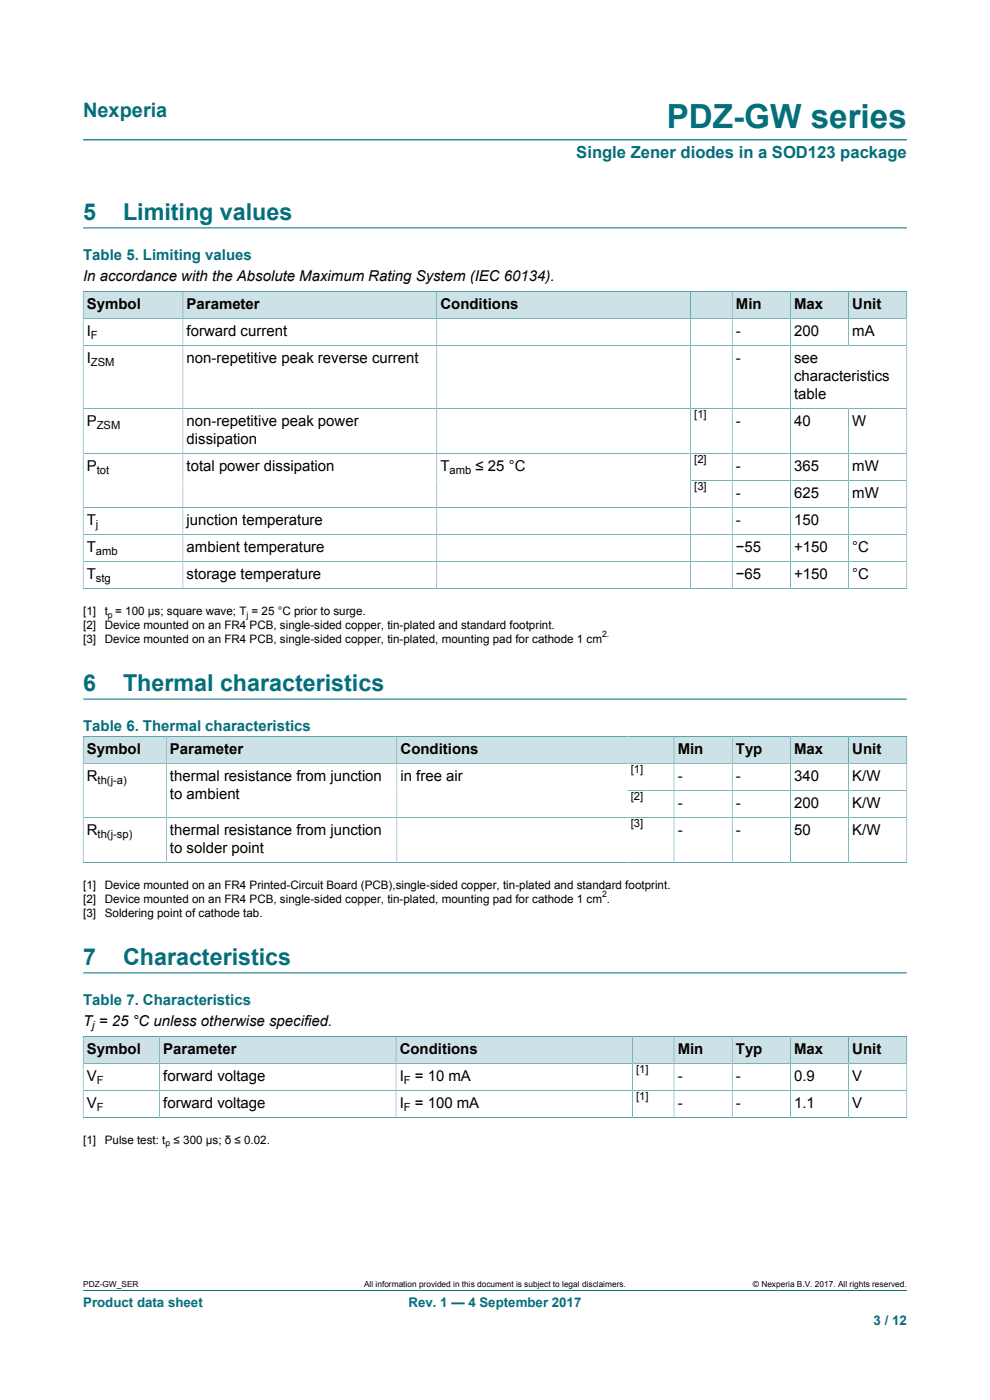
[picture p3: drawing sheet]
<svg xmlns="http://www.w3.org/2000/svg" width="210mm" height="297mm" viewBox="0 0 210 297" stroke-linecap="round" stroke-linejoin="round" font-family="sans-serif">
<defs><g id="words">
<text font-size="7.1" fill="#036f7b" x="141.4" y="27.2">PDZ-GW series</text>
<g font-size="4.9" fill="#036f7b">
<text x="17.6" y="46.6">5</text>
<text x="26.1" y="46.6">Limiting values</text>
<text x="17.6" y="146.5">6</text>
<text x="26.1" y="146.5">Thermal characteristics</text>
<text x="17.6" y="204.6">7</text>
<text x="26.1" y="204.6">Characteristics</text>
</g>
<text font-size="4.2" fill="#036f7b" x="17.6" y="24.8">Nexperia</text>
<text font-size="3.5" fill="#036f7b" x="122.2" y="33.5">Single Zener diodes in a SOD123 package</text>
<g font-size="3.2" fill="#036f7b">
<text x="17.6" y="55.2">Table 5. Limiting values</text>
<text x="17.6" y="155.1">Table 6. Thermal characteristics</text>
<text x="17.6" y="213.2">Table 7. Characteristics</text>
</g>
<g font-size="3.2">
<text x="17.6" y="59.7">In accordance with the Absolute Maximum Rating System (IEC 60134).</text>
<text x="18.4" y="65.5">Symbol</text>
<text x="39.6" y="65.5">Parameter</text>
<text x="93.4" y="65.5">Conditions</text>
<text x="156.1" y="65.5">Min</text>
<text x="168.4" y="65.5">Max</text>
<text x="180.8" y="65.5">Unit</text>
<text x="18.4" y="71.2">I</text>
<text x="39.6" y="71.2">forward current</text>
<text x="156.1" y="71.2">-</text>
<text x="168.4" y="71.2">200</text>
<text x="180.8" y="71.2">mA</text>
<text x="18.4" y="77">I</text>
<text x="39.6" y="77">non-repetitive peak reverse current</text>
<text x="156.1" y="77">-</text>
<text x="168.4" y="77">see</text>
<text x="168.4" y="80.8">characteristics</text>
<text x="168.4" y="84.6">table</text>
<text x="18.4" y="90.3">P</text>
<text x="39.6" y="90.3">non-repetitive peak power</text>
<text x="39.6" y="94.1">dissipation</text>
<text x="156.1" y="90.3">-</text>
<text x="168.4" y="90.3">40</text>
<text x="180.8" y="90.3">W</text>
<text x="18.4" y="99.9">P</text>
<text x="39.6" y="99.9">total power dissipation</text>
<text x="93.4" y="99.9">T</text>
<text x="100.9" y="99.9">≤ 25 °C</text>
<text x="156.1" y="99.9">-</text>
<text x="168.4" y="99.9">365</text>
<text x="180.8" y="99.9">mW</text>
<text x="156.1" y="105.6">-</text>
<text x="168.4" y="105.6">625</text>
<text x="180.8" y="105.6">mW</text>
<text x="18.4" y="111.4">T</text>
<text x="39.6" y="111.4">junction temperature</text>
<text x="156.1" y="111.4">-</text>
<text x="168.4" y="111.4">150</text>
<text x="18.4" y="117.1">T</text>
<text x="39.6" y="117.1">ambient temperature</text>
<text x="156.1" y="117.1">−55</text>
<text x="168.4" y="117.1">+150</text>
<text x="180.8" y="117.1">°C</text>
<text x="18.4" y="122.8">T</text>
<text x="39.6" y="122.8">storage temperature</text>
<text x="156.1" y="122.8">−65</text>
<text x="168.4" y="122.8">+150</text>
<text x="180.8" y="122.8">°C</text>
<text x="18.4" y="159.9">Symbol</text>
<text x="36.1" y="159.9">Parameter</text>
<text x="85" y="159.9">Conditions</text>
<text x="143.7" y="159.9">Min</text>
<text x="156.1" y="159.9">Typ</text>
<text x="168.4" y="159.9">Max</text>
<text x="180.8" y="159.9">Unit</text>
<text x="18.4" y="165.6">R</text>
<text x="36.1" y="165.6">thermal resistance from junction</text>
<text x="85" y="165.6">in free air</text>
<text x="143.7" y="165.6">-</text>
<text x="156.1" y="165.6">-</text>
<text x="168.4" y="165.6">340</text>
<text x="180.8" y="165.6">K/W</text>
<text x="36.1" y="169.4">to ambient</text>
<text x="143.7" y="171.4">-</text>
<text x="156.1" y="171.4">-</text>
<text x="168.4" y="171.4">200</text>
<text x="180.8" y="171.4">K/W</text>
<text x="18.4" y="177.1">R</text>
<text x="36.1" y="177.1">thermal resistance from junction</text>
<text x="143.7" y="177.1">-</text>
<text x="156.1" y="177.1">-</text>
<text x="168.4" y="177.1">50</text>
<text x="180.8" y="177.1">K/W</text>
<text x="36.1" y="180.9">to solder point</text>
<text x="17.6" y="217.7">T = 25 °C unless otherwise specified.</text>
<text x="18.4" y="223.6">Symbol</text>
<text x="34.6" y="223.6">Parameter</text>
<text x="84.8" y="223.6">Conditions</text>
<text x="143.7" y="223.6">Min</text>
<text x="156.1" y="223.6">Typ</text>
<text x="168.4" y="223.6">Max</text>
<text x="180.8" y="223.6">Unit</text>
<text x="18.4" y="229.3">V</text>
<text x="34.6" y="229.3">forward voltage</text>
<text x="84.8" y="229.3">I</text>
<text x="88" y="229.3">= 10 mA</text>
<text x="143.7" y="229.3">-</text>
<text x="156.1" y="229.3">-</text>
<text x="168.4" y="229.3">0.9</text>
<text x="180.8" y="229.3">V</text>
<text x="18.4" y="235">V</text>
<text x="34.6" y="235">forward voltage</text>
<text x="84.8" y="235">I</text>
<text x="88" y="235">= 100 mA</text>
<text x="143.7" y="235">-</text>
<text x="156.1" y="235">-</text>
<text x="168.4" y="235">1.1</text>
<text x="180.8" y="235">V</text>
</g>
<g font-size="2.8" fill="#036f7b">
<text x="17.6" y="277.3">Product data sheet</text>
<text x="86.7" y="277.3">Rev. 1 — 4 September 2017</text>
<text x="185.3" y="281">3 / 12</text>
</g>
<g font-size="2.5">
<text x="17.6" y="130.5">[1]</text>
<text x="22.2" y="130.5">t = 100 μs; square wave; T = 25 °C prior to surge.</text>
<text x="17.6" y="133.5">[2]</text>
<text x="17.6" y="136.5">[3]</text>
<text x="22.2" y="133.5">Device mounted on an FR4 PCB, single-sided copper, tin-plated and standard footprint.</text>
<text x="22.2" y="136.5">Device mounted on an FR4 PCB, single-sided copper, tin-plated, mounting pad for cathode 1 cm</text>
<text x="17.6" y="188.6">[1]</text>
<text x="17.6" y="191.6">[2]</text>
<text x="22.2" y="188.6">Device mounted on an FR4 Printed-Circuit Board (PCB),single-sided copper, tin-plated and standard footprint.</text>
<text x="22.2" y="191.6">Device mounted on an FR4 PCB, single-sided copper, tin-plated, mounting pad for cathode 1 cm .</text>
<text x="17.6" y="194.5">[3]</text>
<text x="22.2" y="194.5">Soldering point of cathode tab.</text>
<text x="17.6" y="242.7">[1]</text>
<text x="22.2" y="242.7">Pulse test: t ≤ 300 μs; δ ≤ 0.02.</text>
</g>
<g font-size="2.4">
<text x="19.3" y="71.9">F</text>
<text x="19.3" y="77.6">ZSM</text>
<text x="147.3" y="88.7">[1]</text>
<text x="20.5" y="91">ZSM</text>
<text x="20.5" y="100.5">tot</text>
<text x="95.4" y="100.5">amb</text>
<text x="147.3" y="98.2">[2]</text>
<text x="147.3" y="104">[3]</text>
<text x="20.4" y="112">j</text>
<text x="20.4" y="117.7">amb</text>
<text x="20.4" y="123.4">stg</text>
<text x="20.7" y="166.2">th(j-a)</text>
<text x="133.8" y="164">[1]</text>
<text x="133.8" y="169.7">[2]</text>
<text x="20.7" y="177.7">th(j-sp)</text>
<text x="133.8" y="175.5">[3]</text>
<text x="19.6" y="218.3">j</text>
<text x="134.9" y="227.6">[1]</text>
<text x="20.5" y="229.9">F</text>
<text x="85.7" y="229.9">F</text>
<text x="134.9" y="233.4">[1]</text>
<text x="20.5" y="235.6">F</text>
<text x="85.7" y="235.6">F</text>
</g>
<g font-size="1.9">
<text x="22.9" y="131">p</text>
<text x="52.3" y="131">j</text>
<text x="127.7" y="135.2">2.</text>
<text x="127.7" y="190.3">2</text>
<text x="35.1" y="243.2">p</text>
</g>
<g font-size="1.8">
<text x="17.6" y="273.1">PDZ-GW_SER</text>
<text x="77.2" y="273.1">All information provided in this document is subject to legal disclaimers.</text>
<text x="159.7" y="273.1">© Nexperia B.V. 2017. All rights reserved.</text>
</g>
</g></defs>
<path d="M17.6 29.7h174.8M17.6 48.3h174.8M17.6 273.8h174.8" fill="none" stroke="#036f7b" stroke-width=".21"/>
<path d="M17.7 61.9h21v5.6h-21z" fill="#cde2e7"/>
<path d="M17.6 61.7v5.9h21.2v-5.8h-21.2" fill="none" stroke="#036f7b" stroke-width=".21"/>
<path d="M38.9 61.9h53.7v5.6h-53.7z" fill="#cde2e7"/>
<path d="M38.8 61.8h53.9v5.8h-53.9z" fill="none" stroke="#036f7b" stroke-width=".21"/>
<path d="M92.7 61.9h53.7v5.6h-53.7z" fill="#cde2e7"/>
<path d="M92.7 61.8h53.8v5.8h-53.8z" fill="none" stroke="#036f7b" stroke-width=".21"/>
<path d="M146.6 61.9h8.6v5.6h-8.6z" fill="#cde2e7"/>
<path d="M146.5 61.8h8.8v5.8h-8.8z" fill="none" stroke="#036f7b" stroke-width=".21"/>
<path d="M155.4 61.9h12.2v5.6h-12.2z" fill="#cde2e7"/>
<path d="M155.3 61.8h12.4v5.8h-12.4z" fill="none" stroke="#036f7b" stroke-width=".21"/>
<path d="M167.7 61.9h12.2v5.6h-12.2z" fill="#cde2e7"/>
<path d="M167.7 61.8h12.3v5.8h-12.3z" fill="none" stroke="#036f7b" stroke-width=".21"/>
<path d="M180.1 61.9h12.2v5.6h-12.2z" fill="#cde2e7"/>
<g fill="none" stroke="#036f7b" stroke-width=".21">
<path d="M17.6 73.3h174.8M38.8 67.6v57.3M92.7 67.6v57.3M146.5 67.6v57.3M155.3 67.6v57.3M167.7 67.6v57.3M192.4 61.7v63.2M192.4 67.6h-174.8v57.3M192.4 61.8h-12.4v11.5M17.6 86.6h174.8M17.6 96.2h174.8M180 86.6v38.3"/>
<path d="M17.6 113.4h174.8M17.6 119.1h174.8M146.5 101.9h45.9M192.4 107.7h-174.8M17.6 124.9h174.8M17.6 148.3h174.8"/>
</g>
<path d="M17.7 156.3h17.5v5.6h-17.5z" fill="#cde2e7"/>
<path d="M17.6 156.1v5.8h17.7v-5.7h-17.7" fill="none" stroke="#036f7b" stroke-width=".21"/>
<path d="M35.3 156.3h48.8v5.6h-48.8z" fill="#cde2e7"/>
<path d="M35.3 156.2h48.9v5.7h-48.9z" fill="none" stroke="#036f7b" stroke-width=".21"/>
<path d="M84.3 156.3h48.8v5.6h-48.8z" fill="#cde2e7"/>
<path d="M133.1 156.2h-48.9v5.7h48.9" fill="none" stroke="#036f7b" stroke-width=".21"/>
<path d="M133.1 156.3h9.8v5.6h-9.8z" fill="#cde2e7"/>
<path d="M133.1 156.2h9.9v5.7h-9.9" fill="none" stroke="#036f7b" stroke-width=".21"/>
<path d="M143 156.3h12.2v5.6h-12.2z" fill="#cde2e7"/>
<path d="M143 156.2h12.3v5.7h-12.3z" fill="none" stroke="#036f7b" stroke-width=".21"/>
<path d="M155.4 156.3h12.2v5.6h-12.2z" fill="#cde2e7"/>
<path d="M155.3 156.2h12.4v5.7h-12.4z" fill="none" stroke="#036f7b" stroke-width=".21"/>
<path d="M167.7 156.3h12.2v5.6h-12.2z" fill="#cde2e7"/>
<path d="M167.7 156.2h12.3v5.7h-12.3z" fill="none" stroke="#036f7b" stroke-width=".21"/>
<path d="M180.1 156.3h12.2v5.6h-12.2z" fill="#cde2e7"/>
<path d="M192.4 156.1v26.9M192.4 156.2h-12.4v26.8M17.6 173.4h174.8M35.3 161.9v21.1M84.2 161.9v21.1M133.1 167.7h59.3M143 161.9v21.1M155.3 161.9v21.1M167.7 161.9v21.1M192.4 161.9h-174.8v21.1M17.6 183h174.8M17.6 206.4h174.8" fill="none" stroke="#036f7b" stroke-width=".21"/>
<path d="M17.7 219.9h16.1v5.6h-16.1z" fill="#cde2e7"/>
<path d="M17.6 219.8v5.8h16.3v-5.7h-16.3" fill="none" stroke="#036f7b" stroke-width=".21"/>
<path d="M33.9 219.9h50v5.6h-50z" fill="#cde2e7"/>
<path d="M33.9 219.9h50.1v5.7h-50.1z" fill="none" stroke="#036f7b" stroke-width=".21"/>
<path d="M84.1 219.9h50v5.6h-50z" fill="#cde2e7"/>
<path d="M84 219.9h50.2v5.7h-50.2z" fill="none" stroke="#036f7b" stroke-width=".21"/>
<path d="M134.2 219.9h8.7v5.6h-8.7z" fill="#cde2e7"/>
<path d="M134.2 219.9h8.8v5.7h-8.8z" fill="none" stroke="#036f7b" stroke-width=".21"/>
<path d="M143 219.9h12.2v5.6h-12.2z" fill="#cde2e7"/>
<path d="M143 219.9h12.3v5.7h-12.3z" fill="none" stroke="#036f7b" stroke-width=".21"/>
<path d="M155.4 219.9h12.2v5.6h-12.2z" fill="#cde2e7"/>
<path d="M155.3 219.9h12.4v5.7h-12.4z" fill="none" stroke="#036f7b" stroke-width=".21"/>
<path d="M167.7 219.9h12.2v5.6h-12.2z" fill="#cde2e7"/>
<path d="M167.7 219.9h12.3v5.7h-12.3z" fill="none" stroke="#036f7b" stroke-width=".21"/>
<path d="M180.1 219.9h12.2v5.6h-12.2z" fill="#cde2e7"/>
<path d="M192.4 219.8v17.3M192.4 219.9h-12.4v17.2M17.6 237.1h174.8M17.6 231.3h174.8M33.9 225.6v11.5M84 225.6v11.5M134.2 225.6v11.5M143 225.6v11.5M155.3 225.6v11.5M167.7 225.6v11.5M192.4 225.6h-174.8v11.5" fill="none" stroke="#036f7b" stroke-width=".21"/>
<use href="#words"/>
</svg>
